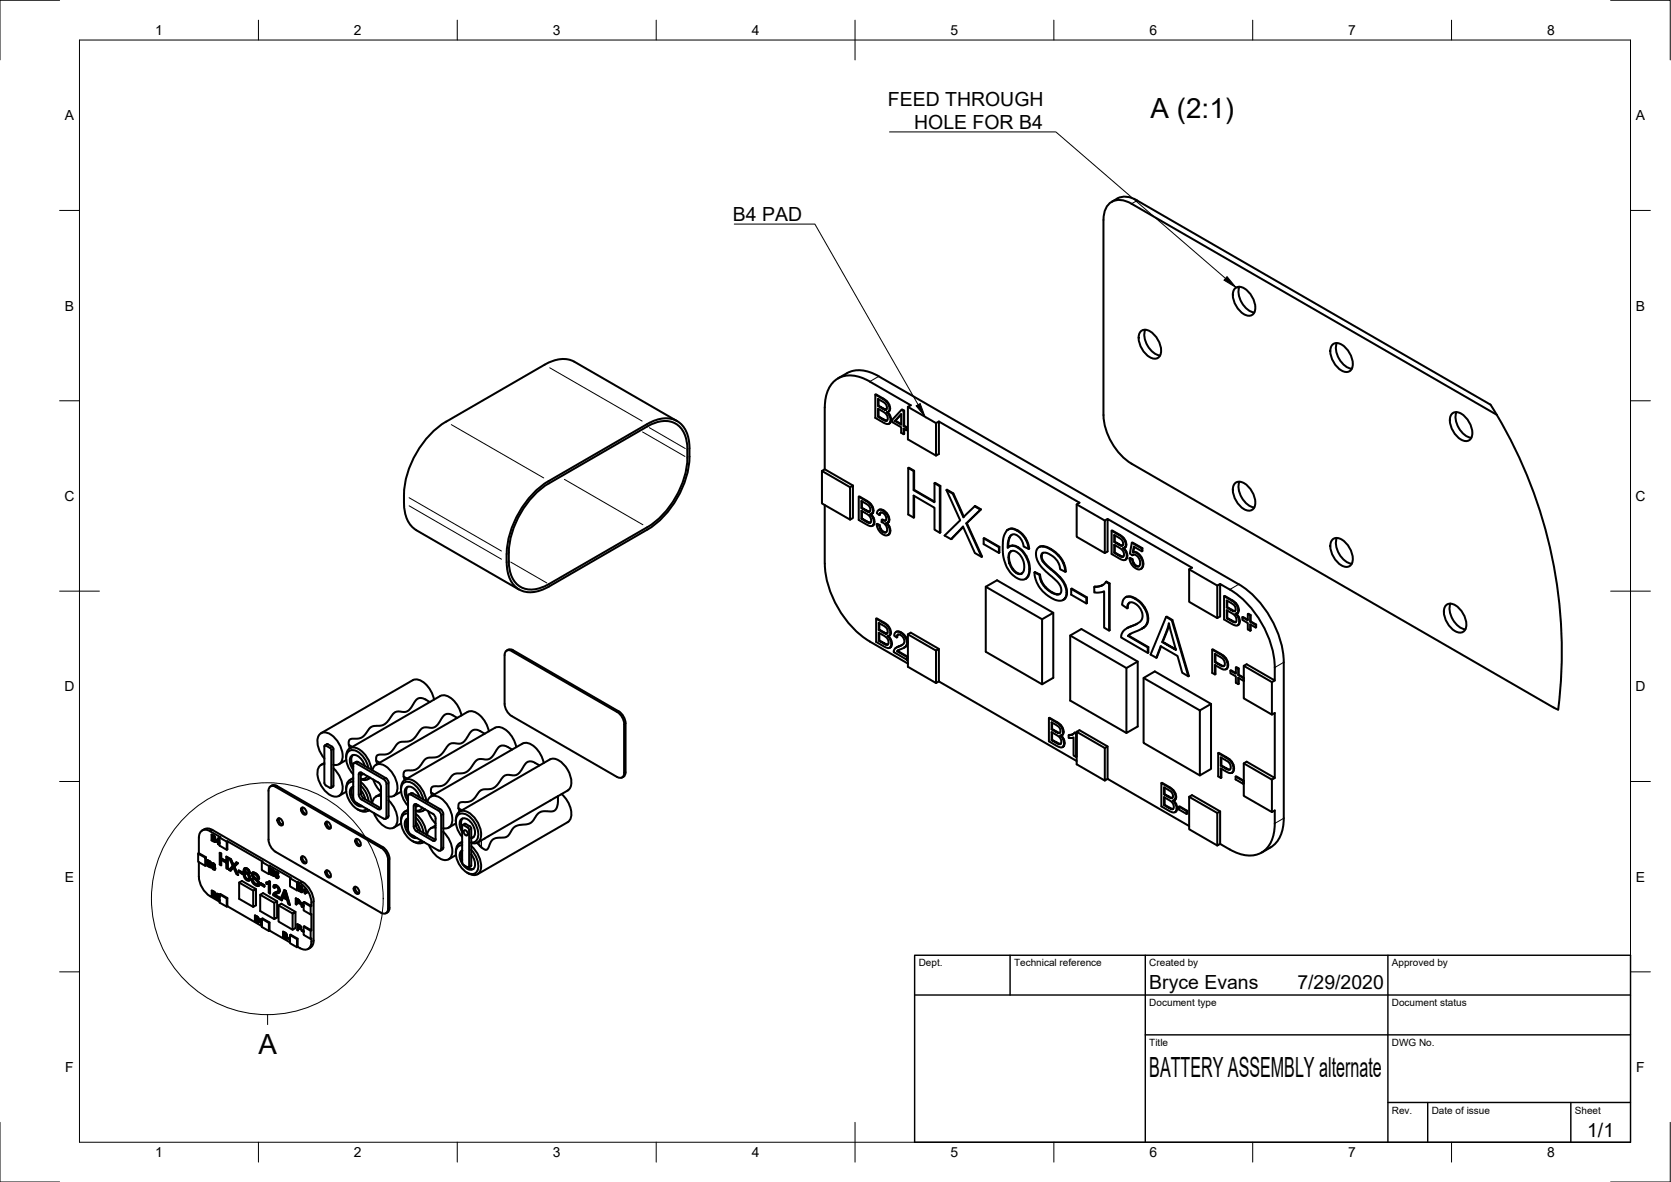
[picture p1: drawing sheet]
<svg xmlns="http://www.w3.org/2000/svg" width="420mm" height="297mm" viewBox="0 0 420 297" stroke-linecap="round" stroke-linejoin="round" font-family="sans-serif">
<defs><g id="words">
<g font-size="7">
<text x="289.3" y="29.7">A (2:1)</text>
<text x="65" y="265">A</text>
<text x="289" y="270.6">BATTERY ASSEMBLY alternate</text>
</g>
<g font-size="4.9">
<text x="223.3" y="26.6">FEED THROUGH</text>
<text x="229.9" y="32.5">HOLE FOR B4</text>
<text x="184.3" y="55.6">B4 PAD</text>
<text x="289" y="248.5">Bryce Evans</text>
<text x="326.2" y="248.5">7/29/2020</text>
<text x="399.1" y="285.7">1/1</text>
</g>
<g font-size="3.5">
<text x="39" y="8.8">1</text>
<text x="89" y="8.8">2</text>
<text x="139" y="8.8">3</text>
<text x="189" y="8.8">4</text>
<text x="239" y="8.8">5</text>
<text x="289" y="8.8">6</text>
<text x="339" y="8.8">7</text>
<text x="389" y="8.8">8</text>
<text x="16.3" y="30.2">A</text>
<text x="411.3" y="30.2">A</text>
<text x="16.3" y="78">B</text>
<text x="411.3" y="78">B</text>
<text x="16.2" y="125.9">C</text>
<text x="411.2" y="125.9">C</text>
<text x="16.2" y="173.7">D</text>
<text x="411.2" y="173.7">D</text>
<text x="16.3" y="221.6">E</text>
<text x="411.3" y="221.6">E</text>
<text x="16.4" y="269.4">F</text>
<text x="411.4" y="269.4">F</text>
<text x="39" y="290.8">1</text>
<text x="89" y="290.8">2</text>
<text x="139" y="290.8">3</text>
<text x="189" y="290.8">4</text>
<text x="239" y="290.8">5</text>
<text x="289" y="290.8">6</text>
<text x="339" y="290.8">7</text>
<text x="389" y="290.8">8</text>
</g>
<g font-size="2.5">
<text x="231" y="242.9">Dept.</text>
<text x="255" y="242.9">Technical reference</text>
<text x="289" y="242.9">Created by</text>
<text x="350" y="242.9">Approved by</text>
<text x="289" y="252.8">Document type</text>
<text x="350" y="252.8">Document status</text>
<text x="289" y="262.9">Title</text>
<text x="350" y="262.9">DWG No.</text>
<text x="350" y="279.9">Rev.</text>
<text x="360" y="279.9">Date of issue</text>
<text x="396" y="279.9">Sheet</text>
</g>
</g></defs>
<!-- layer: Visible -->
<g fill="none" stroke="#000" stroke-width=".51">
<path d="M277.5 55.3v49a15.7 15.7 0 0 0 7 12.2l107.3 61.8a116.5 116.5 0 0 0-15.5-74.1M277.5 55.3a4.5 4.5 0 0 1 3.2-5 5.8 5.8 0 0 1 3.8 .9l91.8 53M285.9 50.4l88.8 51.3M285.9 50.4a5.2 5.2 0 0 0-6.4 .3M310.6 72.4a2.54 2.54 0 0 1 3.3 .9 5.2 5.2 0 0 1 1.4 5.3 1.95 1.95 0 0 1-3.1 0 5.5 5.5 0 0 1-1.9-5.8zM311.7 72.1a5.4 5.4 0 0 0 3.7 6.4M220.1 99.2l1.9 1.1 .1-.1 1 .7M221 94.6l90.5 52.2a25 25 0 0 1 11.3 19.6M221 94.6a8.3 8.3 0 0 0-10.3 .5M286.9 83.2a2.54 2.54 0 0 1 3.3 .9 5.2 5.2 0 0 1 1.5 5.3 1.95 1.95 0 0 1-3.2 0 5.5 5.5 0 0 1-1.9-5.8zM288 82.9a5.4 5.4 0 0 0 3.7 6.4M335.1 86.5a2.54 2.54 0 0 1 3.3 1 5.2 5.2 0 0 1 1.5 5.2 1.95 1.95 0 0 1-3.2 0 5.5 5.5 0 0 1-1.9-5.7z"/>
<path d="M336.1 86.2a5.4 5.4 0 0 0 3.8 6.5M112.2 105.9a23.1 23.1 0 0 0-10.3 23.4 6.2 6.2 0 0 0 2.8 3.9M170.2 105.8l-25.8-14.9a7.4 7.4 0 0 0-7.5 .8l-24.7 14.3M172.8 113v2M172.8 115a22.3 22.3 0 0 1-10 17.5l-24.8 14.3M172.8 113a7 7 0 0 0-3.3-6.8 7.4 7.4 0 0 0-6.7 1l-24.8 14.3M206.7 118.3l7 4.1v8.2l-7-4.1zM206.7 118.3l.7-.4 7.1 4.1M220.8 102v-1.7l1.8 1.1 .4 .8-.1 .7M220.8 104.7v-2l2.1 1.5 .3 1.1-.3 .5M220.9 100.3v1.6M220.9 102.8v1.8"/>
<path d="M222 100.3l.9 .7 .2-.1 .5 .9M222.1 100.2l-1.9-1.1-.1 .1v5.8l2.7 1.5 .5 .1 .5-.4M222.6 105.6l-1.7-1-.1 .1 1.7 1h.5h-.5M222.7 102.9l-1.8-1-.1 .1 1.5 .9h.6l-.4 .1M222.9 101l.6 .9 .1-.1 .2 .9M223.2 103.6l.6 .8M223.5 101.9l.2 .9 .1-.1-.2 .6M223.5 103.3l-.1 .1a.28 .28 0 0 0-.3 .3 .28 .28 0 0 0 .3 .3l.3 .5 .1-.1 .3 1.1M223.7 102.8l-.2 .5h.1l-.3 .2M223.7 104.5l.2 1h.2l-.2 .6M223.9 105.5l-.1 .7 .1-.1-.4 .4M225 105.8l1.6 .9v-2.6l-1.6 1.7 .1-.1 1.5 .8"/>
<path d="M226.6 104.1l-1.5 1.6M226.7 103l.5 .3 .2-.1v3.8M227.2 103.3v3.8l.2-.1 .6 .4M227.2 107.1l.7 .4 .1-.1v.6l-.1 .1v-.6M227.4 103.2l-.6-.3-.1 .1-2.3 2.4v.7l2.2 1.3v1.4l.6 .3M227.4 107.8v1.2l-.2 .1v-1.4l.7 .4M228.3 102.2l7.1 4.1M228.4 117.6l1.4 .7v4.8M229.7 118.4v4.8l.1-.1 5.2 3M229.8 118.3l-1.3-.8-.1 .1v11.7l1.3 .8M235.4 114.5l-7.1-4.1v-8.2l.7-.4-10.3-5.9a8.2 8.2 0 0 0-8-.8 7.8 7.8 0 0 0-3.3 7.3v15.5M236.1 105.9l-.7 .4v8.2l.7-.4v-8.2l35.3 20.4-.7 .5v8.1l7.1 4.1 .7-.4v-8.2l21.2 12.3-.7 .4v8.1l7.1 4.1 .7-.4v-8.1a24.9 24.9 0 0 1 13.7 20.9"/>
<path d="M365.2 103.9a2.54 2.54 0 0 1 3.3 .9 5.2 5.2 0 0 1 1.4 5.3 1.95 1.95 0 0 1-3.1 0 5.5 5.5 0 0 1-2-5.8zM366.2 103.6a5.4 5.4 0 0 0 3.8 6.4M374.8 101.7l1.5 2.5M104.7 133.3l25.8 14.9M127.4 139.2v2.1M138 120.9l24.8-14.3a7.7 7.7 0 0 1 7.5-.8 7.3 7.3 0 0 1 3.1 6.9 23.3 23.3 0 0 1-10.6 20.4l-24.8 14.3M138 120.8a23.4 23.4 0 0 0-10.6 18.4M138 121.5a22.1 22.1 0 0 0-9.8 22.2 5.4 5.4 0 0 0 7.3 4.2l2.5-1.1M207.4 126.9v14.7a25 25 0 0 0 11.3 19.6M213.7 122.4l.8-.4v8.2l-.8 .4M215.9 124.8l2.3 1.2 .7 .6M216.6 130.4v-2l2.1 1.4 .4 1.1-.4 .5"/>
<path d="M216.6 127.7v-1.8l1.9 1.3 .3 .8-.1 .5M216.7 126v1.6M216.7 128.4v1.9M217.8 125.9l1 .7h.1l.5 .8M218 125.8l-1.9-1.1-.2 .1v5.9l2.8 1.5h.6l.3-.3M218.4 131.3l-1.7-1-.1 .1 1.7 .9h.5M218.5 128.5l-1.8-.9-.1 .1 1.6 .9 .5-.1-.4 .1M218.8 126.6l.5 .9 .1-.1 .2 .9M218.9 131.3h-.6M219 129.2l.6 .9M219.3 127.5l.2 .9 .1-.1-.1 .6M219.3 129l-.1 .1a.28 .28 0 0 0-.3 .3 .28 .28 0 0 0 .3 .3l.3 .5 .1-.1 .3 1"/>
<path d="M219.5 128.4l-.2 .6 .2-.1-.4 .2M219.5 130.2l.3 1 .1-.1-.2 .7M219.8 131.2l-.2 .7 .1-.1-.3 .3M220.4 131.7l.8 .2zM220.4 131.7l.4 1.2 .6 1 1 .6h.8M221 128.1l1.1 .1 .8 .7M221 132l.4 1.1 .2-.1 .6 .6M221.2 131.9l.4 1.1M221.4 133.1l.6 .6h.8M221.5 128.8l-.4 .6 .2-.4a1.09 1.09 0 0 1 1.5 .9v.7l-.3 .3M221.7 130.6l1 .2M221.8 130.7l.4 .2 .5-.1"/>
<path d="M222 130.6h-.3l-.1 .6 .9 .5 .6 1.3-.3 .7-.4 .2-.4-.2M222 128.3l.8 .7 .1-.1 .5 .9M222.1 128.2a1.01 1.01 0 0 0-1-.1 1.01 1.01 0 0 0-.6 .9l.6 .4M222.8 129l.5 .8h.1l.2 .8M223 131.5l.6 .8M223.3 129.8l.2 .9 .1-.1-.1 .6M223.3 131.3l-.5 .2 .7 .9 .1-.1 .3 1.1M223.5 130.7l-.2 .6 .2-.1-.4 .2M223.5 132.4l.4 1.2-.2 .5-.5 .4 .4-.4 .1-.6M229.8 124.6l-.1 5.5v-5.5l5.3 3v5.5l1.3 .8M235 121.4l1.3 .8 .2-.1v11.7l-.2 .1v-11.7M236.5 122.1l-1.4-.8-.1 .1v4.8l-5.3-3"/>
<path d="M238 123.2l1.7 .8M239.6 124.1l2.6 5.9 3-2.8 1.5 .8-3.6 3.5 3.8 8.4h-.1l-3.8-8.4M241.8 132.8l-.1 .1 .4-.6 3 6.7 1.7 .9M242.2 132.4l-3.1 3.1 2.6-2.6M242.3 129.9l-2.6-5.9-1.6-.9-.1 .1 3.4 7.6-3.9 3.8 1.6 .9M245.1 127.2l1.4 .9 .2-.1M246.5 128.1l-3.5 3.4h.1M247.3 135.3l3.9 2.2 .1-.1-.1 1.5v-1.4M251.3 137.4l-3.8-2.2-.2 .1v1.4l3.9 2.2M253.2 133.2l1.1-.3 1.6 .4M253.7 135.2l-.3 1v1.5l.4-.4 .8-.2M253.8 137.3l1-.2 1.2 .4 1 .8 1.1 1.4 .7 1.7 .1 2.1-.3 1.3-.7 .7"/>
<path d="M253.9 135.1l-.2 .1a1.43 1.43 0 0 1 1.3-.9 1.43 1.43 0 0 1 1.3 .7l.6 .8 .5 1.5 1.2 .7 .2-.1-.5-1.9-.9-1.5-1.5-1.2-1.3-.5a2.16 2.16 0 0 0-2.2 2l-.2 1.5v3l.9 3.2 1 1.4 .7 .8 1.1 .7 1.1 .3a1.49 1.49 0 0 0 1.4-.8M254.2 138.5l-.4 .6-.1 .9M254.4 134.4l-.7 1.1-.2 2M254.5 137.2l1.5 .3M255.8 133.4l.8 .6 1.1 1.3 .2-.1M255.8 137.6l1.1 .8 1 1.4 .2-.1M257.7 135.3l.7 1.4 .2 1.3M257.9 139.8l.7 1.7 .2 1.6 .2-.1M261.3 137.5l.6-.2 1.3 .2 2.4 1.4 1.1 1.3 .8 1.3 .4 1.6 .1 .5-.2 .1-.4-2.1M261.8 139.8l.2 .9 .2 .4 .1-.1M261.9 139.7l-.1 .1 .1-.6a1.54 1.54 0 0 1 2 .1l1.2 .8 .8 .9 .4 1 .3 1.1 1.2 .6M262.2 137.3l2 .6"/>
<path d="M262.3 138.9l-.3 .5v.9a11.3 11.3 0 0 0 3.7 3.9l1.8 2 .7 1.8v1.7l-.4 .7-.5 .4M262.3 137.3h-.3a1.83 1.83 0 0 0-1.4 2.7l.6 1.5 .7 1 4.4 4.3 .5 1-.1 1.2a.9 .9 0 0 1-1 .4M264.1 138l1.9 1.6 .2-.1M266 139.6l.8 .9 .6 1.1 .1-.1M270.7 126.8l7.1 4M278.5 130.4l-.7 .4v8.2M279.5 133.4l1.9 1.1h.3l.8 .6M280.2 138.9v-2l2.1 1.4 .3 .9v.5l-.3 .2M280.2 136.2v-1.7l1.4 .8 .6 .6 .2 .9-.1 .3h-.4M280.3 134.5v1.6M280.3 137v1.8M281.4 134.5l.9 .7 .2-.1 .5 .9"/>
<path d="M281.5 134.4l-1.9-1.1-.1 .1v5.8l2.7 1.5h.6l.4-.3M282 139.8l-1.7-1-.1 .1 1.5 .9 .7 .1h-.5M282 137.1l-1.7-1-.1 .1 1.5 .9h.6M282.3 135.2l.6 .8h.1l.2 .8M282.6 137.7l.6 .9M282.9 136l.2 .9 .1-.1-.2 .7M282.9 137.5l-.5 .3 .7 .9 .1-.1 .3 1M283.1 136.9l-.2 .6h.1l-.3 .2M283.1 138.7l.2 1 .2-.1-.2 .7M283.3 139.7l-.1 .7 .1-.1-.4 .4M284.6 136.4l2.5 1.4h.2v.7h-.2v-.7M284.8 138.8l1.1 .1 1.1 1.2"/>
<path d="M284.9 139.4l-.2 .1 .6-.1 .7 .4 .7 1.2-.2 1.2-.4 .2-.5-.1M285.2 137.4l-.2 1.3M285.8 139l1.1 1.2 .1-.1 .5 1.6M287.1 138.5l-2-1.1-.3 1.4 .5-.1 .6 .2M287.3 137.8l-2.6-1.5-.1 .1-.5 2.7 .6 .4M310.6 121.4a2.54 2.54 0 0 1 3.3 .9 5.2 5.2 0 0 1 1.4 5.3 1.95 1.95 0 0 1-3.1 0 5.5 5.5 0 0 1-1.9-5.8zM311.7 121.1a5.4 5.4 0 0 0 3.7 6.4M335.1 135.5a2.54 2.54 0 0 1 3.3 1 5.2 5.2 0 0 1 1.5 5.2 1.95 1.95 0 0 1-3.2 0 5.5 5.5 0 0 1-1.9-5.8zM336.1 135.2a5.4 5.4 0 0 0 3.8 6.5M127.4 141.3a7.7 7.7 0 0 0 3.1 6.8 7.3 7.3 0 0 0 7.5-.7M220.3 155.5l1.9 1.1h.3l.8 .6M221 158.3v-1.7l1.9 1.2 .3 .7-.1 .7"/>
<path d="M221.1 156.6v1.6M221.1 159.1v1.8M222.2 156.6l.9 .7 .2-.1 .5 .9M222.3 156.5l-1.9-1.1-.1 .1v5.8l2.5 1.4 .8 .1 .4-.3M222.8 159.2l-1.7-1-.1 .1 1.5 .9h.6h-.4M223.1 157.3l.6 .8h.1l.2 .8M223.4 159.8l.6 .9M223.7 158.1l.2 .9 .1-.1-.2 .7M223.7 159.6l-.5 .3 .7 .9 .1-.1 .3 1M223.9 159l-.2 .6h.1l-.3 .2M225.3 158.8l1.3 .1 1.2 1.2M225.8 159.5l-.3 .7 .2-.7h.5l.7 .5 .5 .9a1.39 1.39 0 0 1-1.4 1.6 1.48 1.48 0 0 0-1.3 1.4l3.3 1.9 .2-.1v-.7l-.2 .1v.7"/>
<path d="M226.5 159l.9 .9a1.85 1.85 0 0 1 .8 1.6M226.6 158.9a1.04 1.04 0 0 0-1.2-.2 1.04 1.04 0 0 0-.6 1.1l.7 .4M228.3 159.4l7.1 4.1 .7-.4M247.9 147.5l14.1 8.1 2.8-1.6M253.6 140h.1l.3 1.5-.2 .1zM253.6 140l.2-1 .8-.6 .8 .2 1.1 .9 .7 1.3 .3 1.1v1.4l-.5 .8M253.8 141.6l.8 1.5 .1-.1 1.1 1M254 141.5l.7 1.5M254.6 143.1l1 .9 .9 .2 .5-.1-.8 .2-.6-.3M258.8 143.1l-.1 1-.3 .8 .2-.1M260.1 143.9l.3 1.6 .9 2 1.1 1.3 1.7 1.3a3.6 3.6 0 0 0 3 .8l.6-.4M261.4 144.5l.2 1.1 .2 .5h.1"/>
<path d="M261.5 144.4l-1.4-.5 .1-.1 1.3 .6 .5 1.9 1.5 1.8 1.7 1 1.3 .2M261.8 146.1l.6 1.1 .4 .4h.1M262 155.6v16.4l2.8-1.7v-16.3l-14.1-8.2-2.8 1.7v16.3l14.1 8.2M262.2 141.1l1.3 1.4 2.9 2.6 .2-.1M262.8 147.6l.9 .8 .8 .4M264.4 148.9l.7 .4h.8M266.4 145.1l1.3 2 .2-.1M267.7 147.1l.5 1.9 .1-.1M268.2 149l-.2 .9-.3 .6 .1-.1M269.1 159.7l14.1 8.2 2.9-1.6M269.3 148l3.9 2.2 .1-.1M273.2 150.2v1.4h.1v-1.5l-3.8-2.2-.2 .1v1.4l3.9 2.2"/>
<path d="M277.1 147.1l-.7 .3-1.3 .1M277.4 147l-1.2 .4-1.1 .1v1.4h1.2l1.3-.3v9.1l1.3 .8 .1-.1v-11.8l-.8-.4-1.2 1M278.1 146.2l.8 .5 .1-.1M278.9 146.7v11.8M283.1 150h1.1l1.2 .5 .2-.1M283.4 152.9l-1.3-.9 .3-1.3a1.95 1.95 0 0 1 2.8-.5l1.5 1 1.2 1.5 .7 1.7 .1 .9-.1 1.1a2.71 2.71 0 0 1-1.6 1.6M283.6 159.8l5 2.9M284 140.3l.8 .2zM284 140.3l.3 1.2 .7 .9 1.2 .7 .7-.2M284 151.4l-.3 .4-.3 1.1 .2-1a.99 .99 0 0 1 1.1-.5l1.3 .7 .8 .9 .4 1.1v1.4a5.6 5.6 0 0 1-3.6 2.2l-.3 .2a2.57 2.57 0 0 0-1.4 2.3l6.7 3.9M284.2 159.3l-.4 .4 4.9 2.9M284.6 140.6l.4 1 .1-.1 .6 .7"/>
<path d="M284.8 140.5l.3 1M285 141.6a1.13 1.13 0 0 0 1.3 .7h.1M285.4 150.5l1.3 .9 1 1.4 .2-.1M285.9 156.7l-2.5 1.1M286.9 140.2l.3 .7 .1 .9 .2-.1-.2 .8-.4 .4 .3-.4 .1-.7M287.5 157.7l-1.2 .7a6.1 6.1 0 0 0-2.7 1.4l.2-.1M287.7 152.8l.7 1.4 .2 1.4 .1-.1M288.3 156.8l-.8 .9h.1M288.6 155.6l-.3 1.2 .2-.1M293.2 155l1.4 .9 .2-.1 4.1 14.1-.1 .1-4.2-14.1M293.3 158.6l-1.1 2.8M294 156.9l-.5 1.6"/>
<path d="M294.8 155.8l-1.5-.9-.1 .1-3.9 9.5 1.4 .8M299 143.1l7.1 4.1M306.8 146.8l-.7 .4v8.1M307.8 149.8l1.9 1.1h.2l.8 .7M308.5 155.4v-2l1.8 1.1 .6 1a.64 .64 0 0 1-.3 .9M308.5 152.7v-1.8l1.8 1.2 .4 .8-.1 .6M308.6 151v1.6M308.6 153.4v1.9M309.7 150.9l.9 .7h.1l.6 .8M309.8 150.8l-1.9-1.1-.1 .1v5.9l2.5 1.4 .8 .1 .3-.3M310.3 156.2l-1.7-.9-.1 .1 1.5 .9h.7h-.5M310.3 153.5l-1.7-.9-.1 .1 1.5 .9 .6-.1-.4 .1"/>
<path d="M310.6 151.6l.6 .9 .1-.1 .2 .9M310.9 154.2l.6 .9M311.2 152.5l.2 .9 .1-.1-.2 .6M311.2 154l-.5 .2 .7 1 .1-.1 .2 1M311.4 153.4l-.2 .6 .1-.1-.3 .2M311.4 155.2l.2 1 .1-.1-.1 .7M311.6 156.2l-.2 .7 .2-.1-.4 .3M313.8 155.7l-1.4-.6v.7l1.4 .8v1.6l.5 .3M313.8 154.3l.7 .3v1.6M314.3 154.7v1.5h.2l1.3 .8M314.3 156.2l1.4 .8h.1l-.1 .7v-.7M314.5 154.6l-.6-.4-.1 .1v1.6l-1.4-.8"/>
<path d="M314.5 157l-.2 1.5v-1.6l1.4 .8M363.7 152a2.54 2.54 0 0 1 3.3 1 5.2 5.2 0 0 1 1.4 5.2 1.95 1.95 0 0 1-3.1 0 5.5 5.5 0 0 1-2-5.8zM364.7 151.7a5.4 5.4 0 0 0 3.8 6.5M103.8 170.9l-23.1 13.4M103.8 170.9a3.5 3.5 0 0 1 4 1.9l1 1.8 .3 1.2M108.1 176.4l-1.7-.9h-1.2l-.6 .5-1.2 1.8-.7 .8a3.5 3.5 0 0 1-2.7 .2l-.9 .3-1.7 2.3-.8 .7-.8 .3-2.3 .2-.7 .5-1.7 2.1-.9 .4h-1.6l-.7 .3-.2 .5v.8l.9 .5M110.7 174.9l-22.8 13.2-.2-.9M110.7 174.9a3.5 3.5 0 0 1 4 1.9l1 1.7 .3 1.3M126.9 164.6v12.3M126.9 164.6a1.08 1.08 0 0 1 .5-1.1 1.08 1.08 0 0 1 1.3 .1l26.5 15.3a3.9 3.9 0 0 1 1.8 3.1M126.9 176.9a3.9 3.9 0 0 0 1.8 3.1l26.5 15.3a1.1 1.1 0 0 0 1.2 .1 1.1 1.1 0 0 0 .6-1.2M127.7 163.3l-.3 .2"/>
<path d="M127.8 163.3l.5-.1 .7 .2M129 163.4l26.5 15.3a3.9 3.9 0 0 1 1.8 3.1v12.2l-.3 1-.6 .4M218.7 161.2l9.6 5.6M221 161v-2l1.6 1 .6 .5 .2 .9-.1 .5-.2 .1M222.8 161.9l-1.7-1-.1 .1 1.6 .9 .6 .1M223.3 162h-.6M223.9 160.8l.2 1 .2-.1-.2 .7M224.1 161.8l-.1 .7 .1-.1-.4 .4M225.6 163.7l2.4 1.4M225.9 163.4l-.2 .2M226.8 162.1l-1.3 .6M227.5 162.6l-1.9 1.1 .1-.1 2.5 1.4"/>
<path d="M227.6 160.2l.4 1.4 .2-.1-.1 .6M227.9 162.2l-.6 .6M228 161.6l-.1 .6 .2-.1-.5 .5M235.4 171.6l-7.1-4v-8.2l.7-.4 7.1 4.1v8.1l34.6 20M235.4 163.5v8.1l.7-.4M283.2 167.9v16.3l2.9-1.6v-16.3l-14.2-8.2-2.8 1.6v16.4l14.1 8.1M287.5 170.4l14.2 8.1M288.6 162.7l.1-.1v1.4l-.1 .1zM291.9 162.5l-1.2 2.8 1.1-2.9 4.3 2.5 1.2 4.2 1.5 .9M292.4 161.3l1.1-2.8-.2 .1 .6-1.9 1.8 6.7-3.5-2 3.4 1.8M301.7 178.5l2.8-1.6v16.3l-2.8 1.7zM304.5 176.9l-14.1-8.2-2.9 1.7v16.3l14.2 8.2"/>
<path d="M304.8 163.2l2.7 1.7 .1-.1 .7 .6M305.5 166.4v-2.1l2 1.3 .4 .7 .1 .8a.65 .65 0 0 1-.6 .4 .65 .65 0 0 1-.6-.3l-1.3-.8 .1-.1 1.8 1 .4 .1M305.6 167.2v2.2l-.1 .1v-2.4l1.9 1.1h.9M305.6 164.4v1.9M307.5 164.9l.6 .6 .2-.1 .4 .8M307.6 164.8l-2.7-1.6h-.1v5.9l.7 .4M308.1 165.5l.4 .8 .2-.1 .1 .9M308.5 166.3l.3 1.2-.5 .7 .2-.3 .2-.7M310.7 169.1l-1.2-.7-.1 .1v.7l1.3 .8v1.6l.6 .3M310.7 167.7l.8 .3v1.6M311.3 168.1v1.6l.2-.1 1.2 .7M311.3 169.7l1.4 .7v.7l-1.4-.8v1.6l.2-1.5"/>
<path d="M311.5 168l-.6-.4-.2 .1v1.6l-1.3-.8M312.7 167.3l7.1 4.1 .7-.4M319.8 171.4v8.2M320.5 167.8v3.2l-7-4.1-.8 .4v8.2l7.1 4.1 .7-.4v16.3l-7-4.1-.8 .4v8.2l7.1 4.1 .7-.4a15.6 15.6 0 0 1-1.1 8.3 6 6 0 0 1-7.6 2.6l-2.6-1.1-2.4-1.4v-8.2l-7.1-4.1-.7 .4 7.1 4.1 .7-.4M322.8 166.4v39.2a8.3 8.3 0 0 1-5.6 8.7M68 197.6l.7-.3 1 .2 26.5 15.3M81.6 187.5v9.3M81.6 191.7l-.9 .5M81.6 196.8l.3 .6 1.1 .6M81.6 187.5v-.1l.3-.1 1.2 .8 .2 .4M81.6 192a2 2 0 0 0-1.8 2.5 6.6 6.6 0 0 0 4.1 5.7 1.92 1.92 0 0 0 2.3-2.6l-.3-1.4-.6-1.3-1.5-1.8M81.6 190.6a5.8 5.8 0 0 1-1.4-5.8 2.03 2.03 0 0 1 3.1-.1 6.6 6.6 0 0 1 2.7 6.3 1.68 1.68 0 0 1-2.1 1.2"/>
<path d="M81.7 187.3l.6-.3 1.2 .6 .3 .6v9.3l-.6 .5M83.3 188.6v9.2l-.2 .2h-.1M87 190.5a2.14 2.14 0 0 1 1.9-2.7 6.3 6.3 0 0 1 4.5 5.6M87.1 191l-1.9 1.1M87.1 199l-1.9 1M88.7 189.7a2.59 2.59 0 0 0 .1 3M88.7 197.7a2.61 2.61 0 0 0 .1 3M88.8 195.5l-.8 .5M88.8 195.8a2.04 2.04 0 0 0-1.8 2.7M88.8 196.5a1.74 1.74 0 0 0-1.8 2.1 5.7 5.7 0 0 0 3.9 5.1l.9-.1 .4-.4M88.8 197.7a1.95 1.95 0 0 0-.5 2.9 2.9 2.9 0 0 0 2.8 2M89 191.8l.9-.4 1.8 1.1"/>
<path d="M89.5 191.8l7 4M89.5 191.8l-.5-.1-.2 .5v8.3M90.7 194.4l.7 .1-.7 .2M90.7 196.6a7.1 7.1 0 0 1 2.7 5.1M90.7 197.5l1.2 1.5 .8 2.3M90.7 198.6l.8 1.3 .3 .9M90.8 194.1l-.1 5.3 .2 .7 .5 .5M90.9 194.2l-.5-.1-.2 .5v5.1l.2 .7 .5 .5 4.2 2.4 .5 .1 .2-.5v-5.1l-.2-.7-.5-.5-4.2-2.4M91.7 192.5l5.3 3 .7 .9v8.6l-.1 .4-.6 .4M91.7 192.5a3.4 3.4 0 0 0-2.8-2.8 1.59 1.59 0 0 0-.8 2.2l.7 1.6M92.4 195a1.46 1.46 0 0 1-1.7 .7M92.6 193a5.6 5.6 0 0 0-3.9-4.5 1.72 1.72 0 0 0-1.7 2.1l.5 2.1 1.3 1.9"/>
<path d="M93 195.4a1.74 1.74 0 0 1-2.3 .5M93.1 195.5l-.6 .3M93.7 193.6a1.88 1.88 0 0 1 1.2-1.6 1.88 1.88 0 0 1 2 .5 6.7 6.7 0 0 1 2.9 6.4 1.69 1.69 0 0 1-2.1 1.3M93.8 195.9l.8 1.7 1.2 1.5M94.6 191.2l.2 .8M95.8 199.4l-1.3 .8M96.5 195.8l.5 .5 .2 .7v8.3l-.2 .5-.5-.1M100.8 198.5a2.07 2.07 0 0 1 2.3-2.6 6.6 6.6 0 0 1 4.1 5.4M100.9 199l-1.9 1M101.5 195.1l.2 .9M102.5 197.7a2.57 2.57 0 0 0 .1 2.9M102.8 199.7l.9-.4 1.8 1"/>
<path d="M108.4 199.1l.8 .5M108.4 199.1l.2 .9M115 180.4l-1.9-1h-.7l-.5 .2-.7 .7-1 1.6-.7 .7-.8 .3-1.9-.1-.5 .2-2.7 3-.9 .3-2.4 .3-1.8 2.2-.9 .6-2.8 .4-.2 .5v.9l.9 .5M121.9 184.4l-1.8-.9a1.94 1.94 0 0 0-2.4 1.5l-.9 1.2-.7 .6h-2.4l-.7 .2-1.8 2.3-.9 .8-.9 .2-1.7 .1-.6 .3-1.6 2-.9 .7-2.9 .4-.2 .6v.8l.9 .5M122.9 183.8a6.3 6.3 0 0 0-4.4-5.1l-.9 .2-23.1 13.3M124.5 182.9l-22.8 13.1M124.5 182.9a3.5 3.5 0 0 1 4 1.9l1 1.7 .3 1.3M128.8 188.4l-1.9-1-1.2 .1-2.3 3-.9 .4-1.9-.2-.5 .2-.7 .6-1.2 1.7-.9 .8-.8 .3-2.3 .2-.7 .6-1.3 1.8-.7 .4-2.8 .4-.3 .4v1M131.3 186.9l-23 13.3M131.4 186.9a3.5 3.5 0 0 1 4 1.8l1 1.8 .3 1.2M135.7 192.3l-1.8-.9-1.2 .1-.7 .6-1.1 1.6-.8 .9-.7 .2-1.9-.1-.5 .2-.6 .4-1.3 1.9-1 .8-3.1 .6-2.2 2.5-1.1 .4-1.6 .1-.6 .2-.2 .3v1M141.2 199.5a6.3 6.3 0 0 1 2.2 6.4l-.7 .7-22.7 13.1"/>
<path d="M156.9 182v12.3M263.7 180.5l1.9 1.1 .3-.1 .8 .7M264.4 186v-2l2.2 1.5 .3 .9-.1 .4-.3 .2M264.4 183.3v-1.8l1.9 1.2 .3 .8-.1 .7M264.5 181.6v1.6M264.5 184.1v1.8M265.6 181.6l1 .7 .1-.1 .6 .8M265.8 181.5l-1.9-1.1-.2 .1v5.8l2.6 1.4 .7 .1 .4-.3M266.3 186.9l-1.8-1-.1 .1 1.6 .9h.7M266.3 184.1l-1.8-.9-.1 .1 1.5 .8 .6 .1h-.4M266.6 182.3l.5 .8 .2-.1 .2 .9M266.7 186.9l-.6 .1"/>
<path d="M266.8 184.8l.7 .9M267.1 183.1l.2 .9 .2-.1-.2 .6M267.1 184.6l-.5 .2 .7 1 .2-.1 .2 1M267.3 184l-.2 .6 .2-.1-.3 .3M267.3 185.8l.3 1 .1-.1-.2 .7M267.6 186.8l-.2 .7 .1-.1-.3 .4M269.9 184.5l-1.2 .2M270.2 184.1l.5 .2-.1 5.9-.7-.3v-4.6l-1.2 .1v-.7l1-.2M270.6 184.4v5.8M270.7 184.3l-.4-.2-.7 .5M270.7 183.9l7.1 4.1M277.8 196.2l-7.1-4.1v-8.2l.7-.4 7.1 4.1v8.1l20.5 11.9"/>
<path d="M278.5 187.6l-.7 .4v8.2l.7-.5M292 196.8l1.9 1.1 .2-.1 .9 .7M292.7 199.6v-1.7l1.8 1.1 .4 .8-.1 .7M292.8 198v1.6M293.9 197.9l1 .7 .1-.1 .6 .9M294.1 197.8l-1.9-1.1-.2 .1v5.8l2.8 1.5h.6l.3-.3M294.9 198.6l.5 .9 .2-.1 .1 .9M295.4 199.5l.2 .8h.1l-.1 .6M306.3 189.3l2.7 1.6 .1-.1 .6 .6M307 192.4v-2.1l2.1 1.4 .3 .7v.7a.67 .67 0 0 1-1.1 .1l-1.3-.8 .1-.1 1.6 1 .6 .1M307.1 193.2v2.2l-.1 .1v-2.4l2 1.1h.8M307.1 190.4v1.9"/>
<path d="M309 190.9l.6 .6 .1-.1 .5 .8M309.1 190.8l-2.7-1.6-.1 .1v5.8l.7 .4M309.6 191.5l.4 .8 .2-.1 .1 .9M310 192.3l.3 1.2-.5 .7 .3-.5 .1-.5M310.7 195.2l2 1v.7l-.1 .1v-.7M312.7 191.8l7.1 4.1 .7-.4M312.7 196.2l-1.9-1.1-.1 .1v.7l1.9 1.1M319.8 195.9v8.2M49.8 214.5l1.8 1v2.1l-1.8-1zM49.8 214.5l.2-.1 1.8 1M50 210.5v3.9M50 216.6v3.7"/>
<path d="M50.8 208.7a2.1 2.1 0 0 1 2.6-.1l22.7 13a6.2 6.2 0 0 1 2.8 4.9M51.6 215.5l.2-.1v2.1l-.2 .1M52.1 216.1l.6 .3 .4 .6M52.3 217.5l.6 .2zM52.3 217.5v-.5l.6 .4-.1 .4M52.3 216.8l.5 .3zM52.3 216.8v-.4l.5 .3v.4M52.3 216.4v.4M52.3 217v.5M52.6 216.4l.4 .3v.5M52.6 216.4l-.5-.3v1.5l.8 .4 .2-.1M52.8 208.9l2.6 1.5-.2 .1v2l1.8 1.1"/>
<path d="M52.9 208.9a1.74 1.74 0 0 0-2-.2 1.74 1.74 0 0 0-.9 1.8M53 217.2h-.1l.2 .5M53 217.2l.1 .3M53 217.9v.1M53 217v.2M53 217.5l.1 .4M53.1 217.7l-.1 .2M53.2 209.7l.7 .4M53.3 217.9h.1zM53.3 217.9l.3 .5 .4 .2M53.4 210.4l.5 .2zM53.4 210.4v-.4l.4 .3 .1 .3"/>
<path d="M53.4 211.1v-.5l.5 .4v.4M53.4 211.1l.3 .2zM53.4 217l.4 .1 .3 .5M53.4 217.9l.3 .4M53.4 217.3l-.1-.1a.46 .46 0 0 1 .5-.1 .46 .46 0 0 1 .2 .5v.1M53.4 217.9l.2 .3M53.5 218.2l.4 .2M53.5 217.1l-.1 .2 .2-.2 .2 .2v.3M53.6 217.6h.2M53.7 210l.4 .4M53.7 217.6l-.1 .1 .3 .4v.2l-.2 .1M53.7 211.3h.2z"/>
<path d="M53.7 210l-.5-.3v1.5l.8 .4 .2-.2-.1-.3M53.9 210.2l.2 .4M53.9 217.8l.2 .5-.1 .3 .1-.3M54 210.8l.1 .2M54 217.7v.1M54 217.7l-.2 .1 .3 .5M54 210.4l.1 .3-.2 .1 .3 .5M54 217.6v.1M54.1 210.6l-.1 .2M54.1 211.5h-.1M54.1 211.3v.2M54.4 211.4l.4 .2"/>
<path d="M54.4 211.4l.4-.4v.6M54.8 211l-.4 .4 .4 .2M54.8 210.7h.2v1M55 210.7v1l.2 .1M55 211.7l.1 .2v-.1M55 210.7h-.1l-.6 .6 .5 .5v.3l.2 .1M55 211.9v.3v-.3h.1M55.2 210.5l1.8 1M55.2 214.3l.4 .2v1.2M55.6 214.5v1.2l1.3 .7M55.6 215.7l1.3 .8v-1.2l.4 .2v2.9M55.6 214.5l-.4-.2v2.9l.4 .3"/>
<path d="M55.6 216.1v1.4v-1.4l1.3 .7v1.4l.3 .2M56.9 215.3l.4 .2v2.9M57.2 211.4l-.2 .1v2.1l.2-.1v-2.1l8.8 5.1-.2 .1v2.1l1.8 1 .2-.1v-2.1l5.3 3.1-.2 .1v2l1.8 1.1 .1-.1v-2.1l.7 .4M57.7 215.7l.4 .2 .6 1.5 .8-.7 .3 .2-.9 .9 1 2.1-1-2.1 .9-.9M58 218.8l.7-.8 .7 1.7 .5 .2M58.7 218l-.7 .8M58.7 217.4l-.6-1.5-.4-.2 .8 1.9-1 1 .4 .2M59.4 216.7l.4 .2M60 218.7l1 .6-.1 .4v-.4M61 219.3l-1-.6v.4l.9 .6M61.5 218.2l.6 .1 .5 .4M61.6 219.9v.4z"/>
<path d="M61.6 219.3h.5l.6 .7 .2 .7-.3 .6M61.7 219.6h.4l.3 .4 .1 .5-.1 .4M61.7 219.6l-.1 .3M61.7 219.5l-.1 .4M61.8 218.5l-.3 .8M62.1 219.3l.6 .6 .2 .8M62.1 219.3l-.3-.1-.3 .2 .1-.7a.54 .54 0 0 1 .7-.1 .54 .54 0 0 1 .2 .7l.3 .1-.5-1-.4-.3-.4 .1-.3 .8 .2 1.5 .7 .7 .4 .1 .3-.1M62.6 218.7l.2 .7M63.5 219.3h.4l.7 .4 .4 .5 .2 .6M63.6 219.9l.1 .3M63.6 219.9l.1-.2 .5 .1 .4 .4 .2 .5 .3 .1M63.7 219.7a2.48 2.48 0 0 0 1.2 1.6l.3 .7-.2 .6"/>
<path d="M64.2 219.4l.8 .9M64.2 219.4l-.7-.1-.2 .6 .2 .5 1.3 1.3 .1 .5-.3 .1M65.8 216.6l1.8 1M67.5 211a3.9 3.9 0 0 0 1.8 3.1l26.5 15.3a1.08 1.08 0 0 0 1.3 .1 1.08 1.08 0 0 0 .5-1.2v-12.2a3.9 3.9 0 0 0-1.8-3.1l-26.5-15.3a1.07 1.07 0 0 0-1.3-.1 1.07 1.07 0 0 0-.5 1.1v12.3M67.8 217.5l-.2 .1v2.1M68 218.3l.7 .3 .3 .5M68.2 219.7l.6 .2zM68.2 219.7v-.6l.5 .4v.4M68.2 219l.5 .2zM68.2 219v-.5l.5 .3v.4M68.2 218.6v.4M68.2 219.2v.4"/>
<path d="M68.5 218.6l.4 .2v.5M68.5 218.5l-.5-.2v1.4l.9 .4 .1-.2-.1-.3M68.7 219.4l.3 .4M68.8 219.4l.2 .2M68.9 219.3l-.2 .1M68.9 219.3l-.1 .1M68.9 219.2v.1M69 219.9l-.1 .2M69.2 220l.2 .1zM69.2 220l.2 .6h.5M69.3 219l.7 .4v.1M69.4 219.8h.1"/>
<path d="M69.4 219.6l.5 .3 .1 .5-.1 .2 .1-.2M69.4 219.8l.4 .4v.2l-.2 .1M69.5 219.3l-.1 .3M69.6 219.7l.4 .7M69.9 219.6l-.5-.3v.3l.2 .1M70 205.7a1.16 1.16 0 0 1 1 1.7 1.16 1.16 0 0 1-1-1.7zM70 219.5v-.1l-.7-.4-.1 .7 .1 .1M70.2 205.6a1.36 1.36 0 0 0 .9 1.6M75.9 215.2a1.16 1.16 0 0 1 1 1.8 1.16 1.16 0 0 1-1-1.8zM75.9 203a1.16 1.16 0 0 1 1 1.7 1.16 1.16 0 0 1-1-1.7zM76.1 215.2a1.36 1.36 0 0 0 .9 1.6M76.1 202.9a1.36 1.36 0 0 0 .9 1.7"/>
<path d="M82 218.8a1.16 1.16 0 0 1 1 1.7 1.16 1.16 0 0 1-1-1.7zM82 206.5a1.16 1.16 0 0 1 1 1.8 1.16 1.16 0 0 1-1-1.8zM82.2 218.7a1.36 1.36 0 0 0 .9 1.6M82.2 206.5a1.36 1.36 0 0 0 .9 1.6M88.8 200.5l.2 .7 .5 .5M89.5 210.9a1.16 1.16 0 0 1 1 1.7 1.16 1.16 0 0 1-1-1.7zM89.5 201.7l7 4M89.7 210.8a1.36 1.36 0 0 0 1 1.6M89.8 201.8l1 .6M89.9 203.4l.8 .4a1.9 1.9 0 0 0 2.1-.2l-.3 .2M91.4 200.6l2.2 1.3M93.6 201.9l2.2 1.2"/>
<path d="M95.8 200a1.77 1.77 0 0 0-2.2 1.9M96.2 212.8a3.9 3.9 0 0 1 1.7 3.1M97.7 201.1a6.2 6.2 0 0 1 2 6.1 1.96 1.96 0 0 1-3.2 .4l-1.4-1.4-1.1-1.9M97.9 215.9v12.2l-.3 1-.6 .4M100.9 206.9l-1.9 1.1M102.5 205.7a2.58 2.58 0 0 0 .1 2.9M102.6 200.1v8.4l.2 .7 .5 .5 7.2 4.1 .4-.2v-.3v-8.4l-.2-.7-.5-.5M102.6 203.5l-.9 .5M102.6 200.1l.2-.5 .5 .1 6.9 4M102.6 205.6a1.95 1.95 0 0 0-.5 2.9 2.98 2.98 0 0 0 2.8 2.1M102.6 203.7a2.07 2.07 0 0 0-1.8 2.7M102.6 204.4a1.73 1.73 0 0 0-1.8 2.2 5.8 5.8 0 0 0 3.8 5.1l1-.1 .4-.3"/>
<path d="M103.7 211.3l1.3 .6a1.7 1.7 0 0 0 1.5-.3l-.2 .2M103.7 209.9l.7 .4M104 202.6v5.1l.2 .7 .5 .5 4.1 2.4h.5l.2-.5M104 202.6l.2-.5h.5l4.1 2.4M104.5 202.3l.1 5.1 .2 .7 .5 .5M104.6 202.4h.6l-.7 .3M104.6 204.5a7.1 7.1 0 0 1 2.6 5.2M104.6 206.6l.8 1.3 .2 .9M104.6 205.5l1.4 2 .5 1.8M104.6 202.1v.1M105.3 208.6l4.2 2.4M105.5 200.3l5.2 3.1"/>
<path d="M105.5 200.3a3.4 3.4 0 0 0-2.8-2.6 1.6 1.6 0 0 0-.8 2.2l.7 1.5M106.2 203a1.46 1.46 0 0 1-1.6 .7M106.4 200.8a5.5 5.5 0 0 0-3.9-4.4 1.73 1.73 0 0 0-1.7 2.2l.5 2 1.3 1.9M106.8 203.3a1.73 1.73 0 0 1-2.2 .5M106.9 203.4l-.6 .4M107.5 201.5a1.89 1.89 0 0 1 1.3-1.5 1.89 1.89 0 0 1 1.9 .5 6.6 6.6 0 0 1 2.9 6.4 1.68 1.68 0 0 1-2.1 1.2M107.6 203.8l.8 1.7 1.1 1.5M108.8 204.5l.5 .5 .2 .7M109.5 205.7v5.1M109.5 207.4l-1.2 .8M109.5 208a1.77 1.77 0 0 0-2.1 1.8M110.8 203.4l.5 .5 .2 .7v8.4"/>
<path d="M111.5 213l-.1 .3-.7 .5M111.5 209.1a6.2 6.2 0 0 1 2 6 1.94 1.94 0 0 1-3.2 .5l-1.4-1.4-1.1-1.9M114.6 206.4a2.05 2.05 0 0 1 2.3-2.6 6.4 6.4 0 0 1 4 6.9 1.71 1.71 0 0 1-2.4 1.1M114.6 206.9l-1.8 1.1M114.6 214.9l-1.8 1M115.3 203.1l.8 .5M115.3 203.1l.2 .9M115.5 204l22.7-13.1a3 3 0 0 1 3.5 1.1 6.1 6.1 0 0 1 1.7 5.8l-.7 .9-22.7 13.1M116.2 211.5l-.7 .4M116.2 210.3a5.1 5.1 0 0 1-1.3-5.1 1.74 1.74 0 0 1 2.7-.3 5.6 5.6 0 0 1 2.4 6 1.44 1.44 0 0 1-1.5 .8M116.2 209.1a2.34 2.34 0 0 1 .1-3.4 3.3 3.3 0 0 1 3.1 3 1.48 1.48 0 0 1-.9 1.9M116.2 211.7a2.1 2.1 0 0 0-1.6 2.7"/>
<path d="M116.2 212.4a1.76 1.76 0 0 0-1.6 2.1 5.6 5.6 0 0 0 4 5.2 1.72 1.72 0 0 0 1.7-2.1l-.5-2.1-1.3-1.9M116.2 216.8l.4 .6M116.2 213.7a2.1 2.1 0 0 0-.3 2.8l1 1.3a1.4 1.4 0 0 0 1.3 .8 1.4 1.4 0 0 0 1.2-.9l-.1-1.5-.8-1.5M116.2 213.7a2.36 2.36 0 0 0 0 2.5M116.3 207.3l.7-.3 1.4 1 .1 9.5M116.3 205.7l-.4 1 .3 1.5M116.6 207.4l1 .6 .4 .6-.1 9.3-.3 .1-1-.6M116.6 207.3l-.3 .1-.1 .1v9.3M116.6 208.7a.76 .76 0 0 1 .9 .4 .76 .76 0 0 1-.1 .9l-.7-.5zM117.5 217.9l.8 .4 .7 .1M118.5 217.5l-.6 .5M118.5 212.6a6.6 6.6 0 0 1 2.3 6.1 1.87 1.87 0 0 1-3 .8l-.4-.2"/>
<path d="M119 210.4h-.5M119.9 211.8l.8 .8M140.3 200.1l-.2 2.7-.8 1-3.4 .2-.7 .6-1.2 1.7-.7 .6-3.7 .7-.6 .6-1.5 2-.7 .3-2.2 .1-.7 .4-.5 .6-.7 1.7-.4 .3-.6-.2-1.1-.8M292.7 202.3v-2l1.8 1.2 .6 1a.64 .64 0 0 1-.3 .9M292.8 200.4v1.9M294.6 203.2l-1.8-.9h-.1l1.5 .9 .7 .1M294.6 200.5l-1.9-.9 1.6 .9h.5l-.4 .1M295 203.3h-.6M295.1 201.2l.6 .8M295.4 201l-.1 .1a.28 .28 0 0 0-.3 .2 .28 .28 0 0 0 .3 .3l.3 .5 .1-.1 .3 1.1M295.6 200.3l-.2 .7 .2-.1-.4 .2M295.6 202.1l.2 1h.2l-.2 .7"/>
<path d="M295.8 203.1l-.1 .7h.1l-.4 .3M296.4 202.7l1.9 1.1 .2-.1v.8h-.2v-.7M298.5 203.7l-1.9-1.1-.2 .1v.7l1.9 1.1M299 200.2v8.2l7.1 4.1M306.1 204.3v8.2l.7-.4M50 220.3a6.2 6.2 0 0 0 2.8 4.9l2.4 1.4M53.2 223.8l.8 .4M53.4 225.2l.3 .2zM53.4 225.2v-.5l.6 .4v.3h-.3M53.4 224.5l.3 .2zM53.4 224.5v-.4l.5 .3v.3M53.7 224.7h.1"/>
<path d="M53.7 224.6l.2 .1M53.7 224.1l.4 .3M53.7 225.3l.2 .1M53.7 224.1l-.5-.3v1.5l.8 .3h.1M53.8 225.4h.2M53.9 224.2l.3 .5M54 224.9l.2 .2M54.1 224.5v.3M54.1 224.8l-.1 .1 .2 .5M54.1 224.9h-.1M54.1 224.7v.2M54.1 225.1l.1 .4"/>
<path d="M54.2 225.4l-.1 .2M54.5 224.6h.3l.3 .3M54.5 225.8l.7 .4zM54.6 224.8l-.1 .2 .2-.2 .2 .1a.47 .47 0 0 1 0 .6 .47 .47 0 0 1-.5 .2l-.1 .2 .9 .5v-.2v.2M54.8 224.7l.4 .4-.1 .5M54.8 224.6l-.4 .1 .1 .3M54.8 225.5l-.3 .1M55 225.6h.1M55 225.6l-.4 .2M55.1 225l.1 .5M55.1 225.5l-.1 .1M55.2 224.8l1.8 1 .2-.1"/>
<path d="M57 227.8l-1.8-1v-2l.2-.1 1.8 1v2l8.6 5M57 225.8v2l.2-.1M60.1 221.8l3.6 2 .7-.4M61.6 220.3l.5 .6M61.7 220.3l.1 .4M61.8 220.7l.3 .2h.3h-.3M62.9 220.7l-.1 .4M63.2 220.9l.2 .7 .4 .6 .8 .5 .5-.2M63.5 221.1l.1 .3M63.5 221l-.3-.1 .3 .1 .5 1 .8 .2M63.6 221.5l.3 .3M63.7 223.8v4.1l.7-.4v-4.1l-3.6-2-.7 .4v4.1l3.6 2"/>
<path d="M63.7 220.2l1.1 1M63.9 221.8l.4 .3M64.1 230l.7 .5M64.2 222.2l.4 .1M64.3 231.4v-.5l.5 .4v.4M64.3 230.7l.2 .2zM64.3 230.7v-.4l.4 .3 .1 .4M64.3 230.3v.4M64.3 230.9v.5M64.5 230.9l.2 .1M64.6 230.3l.4 .4M64.6 230.9l.1 .1"/>
<path d="M64.6 230.3l-.5-.3v1.5l.7 .4 .2-.1M64.7 231.6l-.4-.2 .5 .3h-.1M64.8 221.2l.3 .5M64.8 230.5l.2 .4M64.9 230.7l.1 .4M64.9 231.1h-.1l.3 .3-.1 .4M64.9 231.1l.1 .7M65 230.9l-.1 .2M65 231.8v.1M65 220.3l.2 .5M65 222.6h.1M65.1 221.7l.1 .5"/>
<path d="M65.2 222.2l-.1 .3M65.4 224.9l3.6 2 .7-.4M65.5 221.9l1 .5M65.6 231.1l.2-.1v1.5M65.6 231.1h-.2l-.1 .2h.3v1.1l.2 .1M65.6 231l-.3 .1M65.7 231l.1 1.5M65.8 230.9l1.8 1M66.4 222.5v.3l.1-.4-1-.5v.4l.9 .5M67 221.8v.4l.6-.1v2.3l.3 .1M67.4 221.7l.3-.2 .2 .1v2.9M67.4 221.7l-.4 .1"/>
<path d="M67.5 221.7l-.5 .1M67.6 234l-1.8-1.1v-2l.2-.1 1.8 1v2.1l5.1 2.9M67.7 221.5l.2 .1v2.9M67.8 231.8l-.2 .1v2.1l.2-.1M68.9 220.1h.1M68.9 222.4l.7 .1 .5 .6M69 226.9v4.1l.7-.4v-4.1l-3.6-2.1-.7 .5v4l3.6 2.1M69 222.4l.8 .3 .5 .7v.6l-.4 .4M69 222.4l-.3 .5 .3 .2M69 223.1l.2-.3h.2l.3 .2 .3 .6a1.62 1.62 0 0 1-1.2 1l-.2 .4 1.7 .9M69.2 222.8l-.2 .3M69.2 224.8l-.1 .1 1.2 .7"/>
<path d="M69.3 220.1l.3 .4M69.4 220.1v.2M69.4 220.3l.4 .2M69.6 224.1l-.6 .3M70 224.4l-.9 .5 1.2 .7M70 227.5l3.6 2.1M70.1 223.1l.2 .7M70.2 224.1l-.1 .3M70.3 223.8v.3M70.3 225.6v.3M71.1 225.5l-.3 .8 .3-.8 1.1 .6 .3 1.1 .4 .2M71.2 234.1l.7 .5"/>
<path d="M71.2 225.2l.4-1.1 .5 1.7-.9-.5 .9 .4M71.3 235.5v-.5l.6 .4v.4M71.3 234.8v-.4l.5 .3 .1 .3M71.5 223.7l.4 .2 1 3.5-1.1-3.5M71.5 224.6l-.3 .7M71.6 224.2l-.1 .3M71.8 235.7l-.5-.2 .6 .2-.1 .1M71.8 235l-.5-.2 .5 .3M71.9 223.9l-.4-.2-1 2.3 .3 .3M71.9 234.6l.2 .4M71.9 235.2l.3 .5M71.9 235.2l.2 .2"/>
<path d="M72 235.2h-.1M72 235.2h.1M72.1 235.1l-.2-.5-.7-.5v1.5l.7 .4 .2-.1M72.1 235l-.1 .2M72.1 235.5v.4M72.1 235.7l-.1 .3M72.3 235.6l.5 .3-.1 .2v-.2M72.8 235.9l-.5-.3 .4 .5M72.9 235v2l1.8 1M72.9 220.7l1.8 1M73.6 229.6l.7-.4v4l-.7 .4zM74.3 229.2l-3.5-2.1-.8 .4v4.1l3.6 2"/>
<path d="M74.4 225.7l.8 .6M74.5 226.5v-.5l.6 .3v.4l-.6-.2 .6 .3M74.6 226.7v.6M74.7 236v2l.1-.1M74.7 232.2l.8 .4 .2 .6M74.8 235.9l-.1 .1-1.8-1 .2-.1 1.7 1v2a2.04 2.04 0 0 0 3.2 0l.3-1.3M74.8 221.6l-.1 .1v2.1M74.9 233l.3 .2zM74.9 233v-.5l.6 .4v.3h-.3M74.9 233.2l.7 .3M74.9 233.2v.6M75.1 222.4l.7 .4"/>
<path d="M75.2 226.3l.2 .4M75.2 227l-.7-.3 .1 .6M75.3 233.2l.2 .1M75.3 223.8v-.5l.5 .3 .1 .4-.6-.2 .4 .2M75.3 223.1v-.4l.5 .3v.3M75.3 222.7v.4M75.3 223.3v.4M75.3 226.7l-.1 .3 .2-.2-.2-.5-.8-.6v1.5l.1 .1M75.4 232.6l.3 .4M75.4 232.6l-.7-.4v1.5l.2 .1M75.5 221.9a6.2 6.2 0 0 1 2.8 5.8l-1.8-1-.2 .1v2l1.8 1 .2-.1v4.1l-1.8-1-.2 .1v2l1.8 1.1 .2-.2v.9M75.6 222.7l.4 .3"/>
<path d="M75.6 222.6l-.5-.2v1.4l.7 .4 .2-.1M75.6 233v.5l.1-.3M75.7 223.3l-.4-.2 .4 .2M75.8 222.8l.2 .5M75.8 224h-.1M75.8 227.2l-.3-.1 .5 .8M75.8 226.9h.2v.4M75.8 233.7l.5 .3v.2v-.2M75.9 223l.1 .4M75.9 223.4l-.1 .1 .3 .5M76 223.3v.4M76 223.7l.1 .4"/>
<path d="M76 226.9v.4l.3 .2M76 227.3l.3 .2M76 226.9h-.2v.4l-.3-.2M76 227.5v.4v-.4l.3 .2M76.1 224l-.1 .2M76.2 223.7l.4 .2v-.4l.2 .5 .3 .2M76.3 227.5v.2M76.3 226.8l1.8 1 .2-.1M76.3 232.9l1.8 1 .2-.1M76.3 234l-.5-.3 .5 .5M76.6 223.9l-.4-.2 .6 .8M76.6 223.5l.2 .1v.4l.3 .2v.2v-.2"/>
<path d="M76.8 224.2v.3M76.8 224.2l.3 .2M78.1 227.8v2M78.1 233.9v2.1M78.8 226.5v9.8M78.9 236.3l-.2 .9a2.05 2.05 0 0 1-1.2 1.3M89.1 222.9a1.16 1.16 0 0 1 1 1.7 1.16 1.16 0 0 1-1-1.7zM89.3 222.8a1.36 1.36 0 0 0 1 1.7"/>
</g>
<!-- layer: Visible Narrow -->
<g fill="none" stroke="#000" stroke-width=".25">
<path d="M285.9 50.4l-1.3 .8M138.2 92.4l23.3 13.4M220.9 94.6l-2.1 1.2M113.5 106.7l23.2 13.4M161.6 108.5l10.6 6.2M163.3 107.5l9 5.2M222 102.6h-.1M222.2 105.4h-.2M102.9 127.1l23.2 13.4M102.9 125.1l23.2 13.4M141.9 120.5l19.7 11.4M217.8 128.2l-.1 .1"/>
<path d="M218 131l-.1 .1M241.6 128.1h-.2M281.4 136.8h-.1M281.6 139.6h-.2M128.4 141.3l9.1 5.2M222.2 158.9h-.1M264.3 143l-.1 .1M284.6 157.3l-.1 .1M309.7 153.2l-.1 .1M309.8 156l-.1 .1M311.4 146.9l-2.1 1.2M129 163.4l-.3 .2"/>
<path d="M155.5 178.7l-.3 .2M222.4 161.7h-.2M226.1 162.4h-.1M306.9 164.3h-.2M306.9 167.1l-.1 .1M322.7 166.5l-2.1 1.2M69.6 197.5l-.3 .2M82.4 187.1l-.5 .2M83.5 187.6l-.5 .3M83.8 188.3l-.5 .2M83.8 197.5l-.5 .3M90 191.5l-.4 .3"/>
<path d="M90.7 194.3l-.5 .3M90.7 199.4l-.5 .3M97 195.5l-.5 .3M97.7 196.8l-.5 .2M103.8 199.4l-.5 .3M157.3 194l-.3 .2M157.3 181.8l-.3 .2M265.6 183.8l-.1 .1M265.8 186.6l-.1 .1M308.3 190.3l-.1 .1M308.4 193.1l-.1 .1M52.6 217h.1"/>
<path d="M52.7 217.7h-.1M53.4 208.6l-.5 .3M53.7 210.6h-.1M53.7 211.3h.1M58.5 216.9v.1M68.5 219.1h.1M68.6 219.8h-.1M91.4 200.6l-.5 .3M95.6 203.1l-.5 .2M96.1 212.8l-.3 .2M97.7 205l-.5 .3M97.9 215.9l-.3 .2"/>
<path d="M104.5 202.3l-.5 .3M104.5 207.4l-.5 .3M105.2 208.6l-.4 .3M109.3 211l-.5 .3M110.7 203.4l-.4 .3M111.4 204.6l-.4 .3M111.4 213l-.4 .3M117.1 207.1l-.5 .2M118.1 207.7l-.5 .2M118.5 208.3l-.5 .3M118.5 217.5l-.5 .3M120.6 211.4v1.2"/>
<path d="M121.1 211.2v1.8M293.9 200.2l-.1 .1M294.1 203l-.1 .1M322.7 205.7l-2.1 1.2M53.7 224.6v.1M53.7 225.3v.1M54.7 225.5h.1M64.2 220.7h.1M64.6 230.9h-.1M64.6 231.6h.1M69.3 224.2v.1M71.6 235h.1"/>
<path d="M71.7 235.7h-.1M74.9 226h-.1M74.9 226.7h.1M75.2 232.5h.1M75.3 233.2h-.1M75.6 223.2l-.1 .1M75.6 223.9v.1M76 221.6l-.5 .3M78.8 226.6l-.5 .3M78.8 236.4l-.5 .3M97.9 228.2l-.3 .1"/>
</g>
<!-- layer: Visible -->
<g fill="#000" stroke="#000" stroke-width=".25">
<circle cx="52.9" cy="217.8" r=".24"/>
<circle cx="53.8" cy="217.6" r=".24"/>
<circle cx="68.8" cy="219.9" r=".24"/>
</g>
<!-- layer: Border -->
<g fill="none" stroke="#000" stroke-width=".25">
<path d="M15 .1h-15v15M20 10.1h390v276.9h-390zM65 5.1v5M115 5.1v5M165 5.1v5M215 5.1v10M265 5.1v5M315 5.1v5M365 5.1v5M405 .1h15v15M15 52.9h5M410 52.9h5"/>
<path d="M15 100.7h5M410 100.7h5M15 148.6h10M405 148.6h10M15 196.4h5M410 196.4h5M15 244.2h5M410 244.2h5M0 282.1v14.9h15M65 287v5M115 287v5M165 287v5"/>
<path d="M215 282.1v9.9M265 287v5M315 287v5M365 287v5M420 282.1v14.9h-15"/>
</g>
<!-- layer: TitleBlock -->
<path d="M230 240.1h180v46.9h-180zM230 250h180M254 240.1v9.9M288 240.1v46.9M349 240.1v46.9M288 260.1h122M349 277.1h61M359 277.1v9.9M395 277.1v9.9" fill="none" stroke="#000" stroke-width=".36"/>
<!-- layer: Annotations -->
<g fill="none" stroke="#000" stroke-width=".25">
<path d="M223.7 33.2h41.8l42.6 36.8M184.6 56.3h20.3l26 45.4M67.3 255v2.5"/>
<circle cx="67.2" cy="225.8" r="29.1"/>
</g>
<path d="M308.5 69.5l2.3 2.7-3-1.8zM230.4 102l1-.6 1.2 3.3z" fill="#000" stroke="#000" stroke-width=".25"/>
<use href="#words"/>
</svg>
